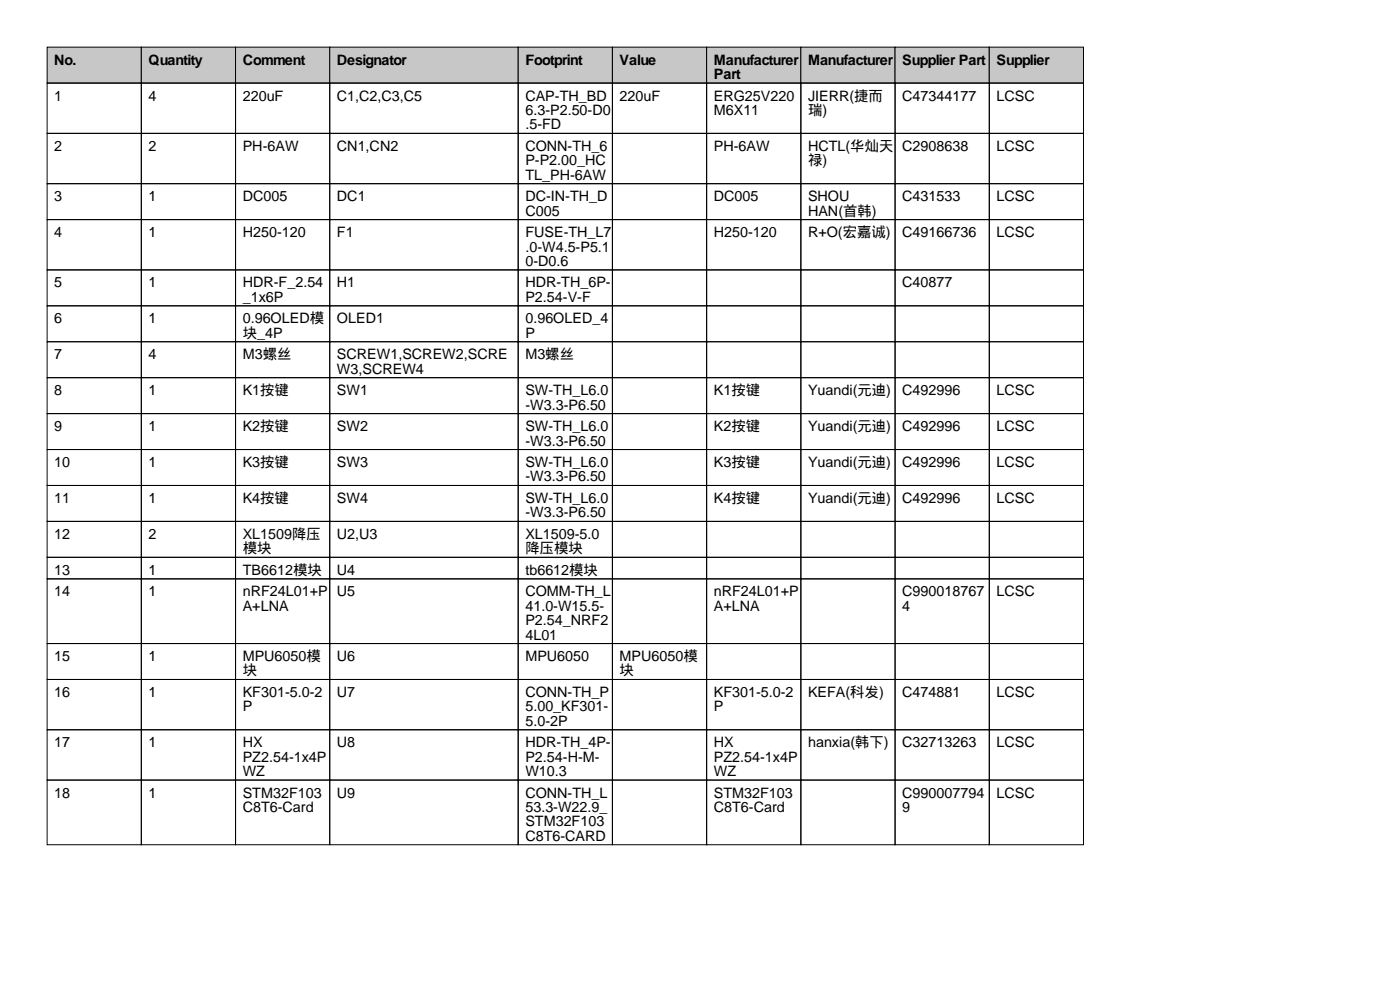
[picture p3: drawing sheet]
<svg xmlns="http://www.w3.org/2000/svg" width="297mm" height="210mm" viewBox="0 0 297 210" stroke-linecap="round" stroke-linejoin="round" font-family="sans-serif">
<defs><g id="words">
<g font-size="3">
<text x="11.5" y="13.7">No.</text>
<text x="31.5" y="13.7">Quantity</text>
<text x="51.5" y="13.7">Comment</text>
<text x="71.5" y="13.7">Designator</text>
<text x="111.5" y="13.7">Footprint</text>
<text x="131.5" y="13.7">Value</text>
<text x="151.5" y="13.7">Manufacturer</text>
<text x="151.5" y="16.8">Part</text>
<text x="171.5" y="13.7">Manufacturer</text>
<text x="191.5" y="13.7">Supplier Part</text>
<text x="211.5" y="13.7">Supplier</text>
<text x="11.5" y="21.3">1</text>
<text x="31.5" y="21.3">4</text>
<text x="51.5" y="21.3">220uF</text>
<text x="71.5" y="21.3">C1,C2,C3,C5</text>
<text x="111.5" y="21.3">CAP-TH_BD</text>
<text x="131.5" y="21.3">220uF</text>
<text x="151.5" y="21.3">ERG25V220</text>
<text x="171.5" y="21.3">JIERR(捷而</text>
<text x="191.5" y="21.3">C47344177</text>
<text x="211.5" y="21.3">LCSC</text>
<text x="111.5" y="24.4">6.3-P2.50-D0</text>
<text x="111.5" y="27.4">.5-FD</text>
<text x="151.5" y="24.4">M6X11</text>
<text x="171.5" y="24.4">瑞)</text>
<text x="11.5" y="32">2</text>
<text x="31.5" y="32">2</text>
<text x="51.5" y="32">PH-6AW</text>
<text x="71.5" y="32">CN1,CN2</text>
<text x="111.5" y="32">CONN-TH_6</text>
<text x="111.5" y="35.1">P-P2.00_HC</text>
<text x="151.5" y="32">PH-6AW</text>
<text x="171.5" y="32">HCTL(华灿天</text>
<text x="171.5" y="35.1">禄)</text>
<text x="191.5" y="32">C2908638</text>
<text x="211.5" y="32">LCSC</text>
<text x="111.5" y="38.1">TL_PH-6AW</text>
<text x="11.5" y="42.7">3</text>
<text x="31.5" y="42.7">1</text>
<text x="51.5" y="42.7">DC005</text>
<text x="71.5" y="42.7">DC1</text>
<text x="111.5" y="42.7">DC-IN-TH_D</text>
<text x="111.5" y="45.7">C005</text>
<text x="151.5" y="42.7">DC005</text>
<text x="171.5" y="42.7">SHOU</text>
<text x="171.5" y="45.7">HAN(首韩)</text>
<text x="191.5" y="42.7">C431533</text>
<text x="211.5" y="42.7">LCSC</text>
<text x="11.5" y="50.3">4</text>
<text x="31.5" y="50.3">1</text>
<text x="51.5" y="50.3">H250-120</text>
<text x="71.5" y="50.3">F1</text>
<text x="111.5" y="50.3">FUSE-TH_L7</text>
<text x="111.5" y="53.3">.0-W4.5-P5.1</text>
<text x="151.5" y="50.3">H250-120</text>
<text x="171.5" y="50.3">R+O(宏嘉诚)</text>
<text x="191.5" y="50.3">C49166736</text>
<text x="211.5" y="50.3">LCSC</text>
<text x="111.5" y="56.4">0-D0.6</text>
<text x="11.5" y="61">5</text>
<text x="31.5" y="61">1</text>
<text x="51.5" y="61">HDR-F_2.54</text>
<text x="51.5" y="64">_1x6P</text>
<text x="71.5" y="61">H1</text>
<text x="111.5" y="61">HDR-TH_6P-</text>
<text x="111.5" y="64">P2.54-V-F</text>
<text x="191.5" y="61">C40877</text>
<text x="11.5" y="68.6">6</text>
<text x="31.5" y="68.6">1</text>
<text x="51.5" y="68.6">0.96OLED模</text>
<text x="51.5" y="71.6">块_4P</text>
<text x="71.5" y="68.6">OLED1</text>
<text x="111.5" y="68.6">0.96OLED_4</text>
<text x="111.5" y="71.6">P</text>
<text x="11.5" y="76.2">7</text>
<text x="31.5" y="76.2">4</text>
<text x="51.5" y="76.2">M3螺丝</text>
<text x="71.5" y="76.2">SCREW1,SCREW2,SCRE</text>
<text x="111.5" y="76.2">M3螺丝</text>
<text x="11.5" y="83.8">8</text>
<text x="31.5" y="83.8">1</text>
<text x="51.5" y="83.8">K1按键</text>
<text x="71.5" y="79.3">W3,SCREW4</text>
<text x="71.5" y="83.8">SW1</text>
<text x="111.5" y="83.8">SW-TH_L6.0</text>
<text x="151.5" y="83.8">K1按键</text>
<text x="171.5" y="83.8">Yuandi(元迪)</text>
<text x="191.5" y="83.8">C492996</text>
<text x="211.5" y="83.8">LCSC</text>
<text x="111.5" y="86.9">-W3.3-P6.50</text>
<text x="11.5" y="91.4">9</text>
<text x="31.5" y="91.4">1</text>
<text x="51.5" y="91.4">K2按键</text>
<text x="71.5" y="91.4">SW2</text>
<text x="111.5" y="91.4">SW-TH_L6.0</text>
<text x="111.5" y="94.5">-W3.3-P6.50</text>
<text x="151.5" y="91.4">K2按键</text>
<text x="171.5" y="91.4">Yuandi(元迪)</text>
<text x="191.5" y="91.4">C492996</text>
<text x="211.5" y="91.4">LCSC</text>
<text x="11.5" y="99.1">10</text>
<text x="31.5" y="99.1">1</text>
<text x="51.5" y="99.1">K3按键</text>
<text x="71.5" y="99.1">SW3</text>
<text x="111.5" y="99.1">SW-TH_L6.0</text>
<text x="151.5" y="99.1">K3按键</text>
<text x="171.5" y="99.1">Yuandi(元迪)</text>
<text x="191.5" y="99.1">C492996</text>
<text x="211.5" y="99.1">LCSC</text>
<text x="11.5" y="106.7">11</text>
<text x="31.5" y="106.7">1</text>
<text x="51.5" y="106.7">K4按键</text>
<text x="71.5" y="106.7">SW4</text>
<text x="111.5" y="102.1">-W3.3-P6.50</text>
<text x="111.5" y="106.7">SW-TH_L6.0</text>
<text x="151.5" y="106.7">K4按键</text>
<text x="171.5" y="106.7">Yuandi(元迪)</text>
<text x="191.5" y="106.7">C492996</text>
<text x="211.5" y="106.7">LCSC</text>
<text x="111.5" y="109.7">-W3.3-P6.50</text>
<text x="11.5" y="114.3">12</text>
<text x="31.5" y="114.3">2</text>
<text x="51.5" y="114.3">XL1509降压</text>
<text x="51.5" y="117.4">模块</text>
<text x="71.5" y="114.3">U2,U3</text>
<text x="111.5" y="114.3">XL1509-5.0</text>
<text x="111.5" y="117.4">降压模块</text>
<text x="11.5" y="121.9">13</text>
<text x="31.5" y="121.9">1</text>
<text x="51.5" y="121.9">TB6612模块</text>
<text x="71.5" y="121.9">U4</text>
<text x="111.5" y="121.9">tb6612模块</text>
<text x="11.5" y="126.5">14</text>
<text x="31.5" y="126.5">1</text>
<text x="51.5" y="126.5">nRF24L01+P</text>
<text x="51.5" y="129.5">A+LNA</text>
<text x="71.5" y="126.5">U5</text>
<text x="111.5" y="126.5">COMM-TH_L</text>
<text x="111.5" y="129.5">41.0-W15.5-</text>
<text x="151.5" y="126.5">nRF24L01+P</text>
<text x="151.5" y="129.5">A+LNA</text>
<text x="191.5" y="126.5">C990018767</text>
<text x="191.5" y="129.5">4</text>
<text x="211.5" y="126.5">LCSC</text>
<text x="111.5" y="132.6">P2.54_NRF2</text>
<text x="111.5" y="135.6">4L01</text>
<text x="11.5" y="140.2">15</text>
<text x="31.5" y="140.2">1</text>
<text x="51.5" y="140.2">MPU6050模</text>
<text x="51.5" y="143.3">块</text>
<text x="71.5" y="140.2">U6</text>
<text x="111.5" y="140.2">MPU6050</text>
<text x="131.5" y="140.2">MPU6050模</text>
<text x="131.5" y="143.3">块</text>
<text x="11.5" y="147.8">16</text>
<text x="31.5" y="147.8">1</text>
<text x="51.5" y="147.8">KF301-5.0-2</text>
<text x="71.5" y="147.8">U7</text>
<text x="111.5" y="147.8">CONN-TH_P</text>
<text x="151.5" y="147.8">KF301-5.0-2</text>
<text x="171.5" y="147.8">KEFA(科发)</text>
<text x="191.5" y="147.8">C474881</text>
<text x="211.5" y="147.8">LCSC</text>
<text x="51.5" y="150.9">P</text>
<text x="111.5" y="150.9">5.00_KF301-</text>
<text x="111.5" y="153.9">5.0-2P</text>
<text x="151.5" y="150.9">P</text>
<text x="11.5" y="158.5">17</text>
<text x="31.5" y="158.5">1</text>
<text x="51.5" y="158.5">HX</text>
<text x="51.5" y="161.5">PZ2.54-1x4P</text>
<text x="71.5" y="158.5">U8</text>
<text x="111.5" y="158.5">HDR-TH_4P-</text>
<text x="111.5" y="161.5">P2.54-H-M-</text>
<text x="151.5" y="158.5">HX</text>
<text x="151.5" y="161.5">PZ2.54-1x4P</text>
<text x="171.5" y="158.5">hanxia(韩下)</text>
<text x="191.5" y="158.5">C32713263</text>
<text x="211.5" y="158.5">LCSC</text>
<text x="51.5" y="164.6">WZ</text>
<text x="111.5" y="164.6">W10.3</text>
<text x="151.5" y="164.6">WZ</text>
<text x="11.5" y="169.2">18</text>
<text x="31.5" y="169.2">1</text>
<text x="51.5" y="169.2">STM32F103</text>
<text x="51.5" y="172.2">C8T6-Card</text>
<text x="71.5" y="169.2">U9</text>
<text x="111.5" y="169.2">CONN-TH_L</text>
<text x="111.5" y="172.2">53.3-W22.9_</text>
<text x="151.5" y="169.2">STM32F103</text>
<text x="151.5" y="172.2">C8T6-Card</text>
<text x="191.5" y="169.2">C990007794</text>
<text x="191.5" y="172.2">9</text>
<text x="211.5" y="169.2">LCSC</text>
<text x="111.5" y="175.3">STM32F103</text>
<text x="111.5" y="178.3">C8T6-CARD</text>
</g>
</g></defs>
<g fill="#c7c7c7" stroke="#000" stroke-width=".21">
<path d="M10 10h20v7.6h-20z"/>
<path d="M30 10h20v7.6h-20z"/>
<path d="M50 10h20v7.6h-20z"/>
<path d="M70 10h40v7.6h-40z"/>
<path d="M110 10h20v7.6h-20z"/>
<path d="M130 10h20v7.6h-20z"/>
<path d="M150 10h20v7.6h-20z"/>
<path d="M170 10h20v7.6h-20z"/>
<path d="M190 10h20v7.6h-20z"/>
<path d="M210 10h20v7.6h-20z"/>
</g>
<g fill="none" stroke="#000" stroke-width=".21">
<path d="M10 17.6h20v10.7h-20zM30 17.6h20v10.7h-20zM50 17.6h20v10.7h-20zM70 17.6h40v10.7h-40zM110 17.6h20v10.7h-20zM130 17.6h20v10.7h-20zM150 17.6h20v10.7h-20zM170 17.6h20v10.7h-20zM190 17.6h20v10.7h-20zM210 17.6h20v10.7h-20zM10 28.3h20v10.7h-20zM10 39h20v7.6h-20z"/>
<path d="M30 28.3h20v10.7h-20zM30 39h20v7.6h-20zM50 28.3h20v10.7h-20zM50 39h20v7.6h-20zM70 28.3h40v10.7h-40zM70 39h40v7.6h-40zM110 28.3h20v10.7h-20zM110 39h20v7.6h-20zM130 28.3h20v10.7h-20zM130 39h20v7.6h-20zM150 28.3h20v10.7h-20zM150 39h20v7.6h-20z"/>
<path d="M170 28.3h20v10.7h-20zM170 39h20v7.6h-20zM190 28.3h20v10.7h-20zM190 39h20v7.6h-20zM210 28.3h20v10.7h-20zM210 39h20v7.6h-20zM10 46.6h20v10.6h-20zM10 57.2h20v7.7h-20zM30 46.6h20v10.6h-20zM30 57.2h20v7.7h-20zM50 46.6h20v10.6h-20zM50 57.2h20v7.7h-20z"/>
<path d="M70 46.6h40v10.6h-40zM70 57.2h40v7.7h-40zM110 46.6h20v10.6h-20zM110 57.2h20v7.7h-20zM130 46.6h20v10.6h-20zM130 57.2h20v7.7h-20zM150 46.6h20v10.6h-20zM150 57.2h20v7.7h-20zM170 46.6h20v10.6h-20zM170 57.2h20v7.7h-20zM190 46.6h20v10.6h-20zM190 57.2h20v7.7h-20z"/>
<path d="M210 46.6h20v10.6h-20zM210 57.2h20v7.7h-20zM10 64.9h20v7.6h-20zM10 72.5h20v7.6h-20zM30 64.9h20v7.6h-20zM30 72.5h20v7.6h-20zM50 64.9h20v7.6h-20zM50 72.5h20v7.6h-20zM70 64.9h40v7.6h-40zM70 72.5h40v7.6h-40zM110 64.9h20v7.6h-20zM110 72.5h20v7.6h-20z"/>
<path d="M130 64.9h20v7.6h-20zM130 72.5h20v7.6h-20zM150 64.9h20v7.6h-20zM150 72.5h20v7.6h-20zM170 64.9h20v7.6h-20zM170 72.5h20v7.6h-20zM190 64.9h20v7.6h-20zM190 72.5h20v7.6h-20zM210 64.9h20v7.6h-20zM210 72.5h20v7.6h-20zM10 80.1h20v7.6h-20zM10 87.7h20v7.6h-20z"/>
<path d="M10 95.3h20v7.7h-20zM30 80.1h20v7.6h-20zM30 87.7h20v7.6h-20zM30 95.3h20v7.7h-20zM50 80.1h20v7.6h-20zM50 87.7h20v7.6h-20zM50 95.3h20v7.7h-20zM70 80.1h40v7.6h-40zM70 87.7h40v7.6h-40zM70 95.3h40v7.7h-40zM110 80.1h20v7.6h-20zM110 87.7h20v7.6h-20z"/>
<path d="M110 95.3h20v7.7h-20zM130 80.1h20v7.6h-20zM130 87.7h20v7.6h-20zM130 95.3h20v7.7h-20zM150 80.1h20v7.6h-20zM150 87.7h20v7.6h-20zM150 95.3h20v7.7h-20zM170 80.1h20v7.6h-20zM170 87.7h20v7.6h-20zM170 95.3h20v7.7h-20zM190 80.1h20v7.6h-20zM190 87.7h20v7.6h-20z"/>
<path d="M190 95.3h20v7.7h-20zM210 80.1h20v7.6h-20zM210 87.7h20v7.6h-20zM210 95.3h20v7.7h-20zM10 103h20v7.6h-20zM10 110.6h20v7.6h-20zM10 118.2h20v4.6h-20zM30 103h20v7.6h-20zM30 110.6h20v7.6h-20zM30 118.2h20v4.6h-20zM50 103h20v7.6h-20zM50 110.6h20v7.6h-20z"/>
<path d="M50 118.2h20v4.6h-20zM70 103h40v7.6h-40zM70 110.6h40v7.6h-40zM70 118.2h40v4.6h-40zM110 103h20v7.6h-20zM110 110.6h20v7.6h-20zM110 118.2h20v4.6h-20zM130 103h20v7.6h-20zM130 110.6h20v7.6h-20zM130 118.2h20v4.6h-20zM150 103h20v7.6h-20zM150 110.6h20v7.6h-20z"/>
<path d="M150 118.2h20v4.6h-20zM170 103h20v7.6h-20zM170 110.6h20v7.6h-20zM170 118.2h20v4.6h-20zM190 103h20v7.6h-20zM190 110.6h20v7.6h-20zM190 118.2h20v4.6h-20zM210 103h20v7.6h-20zM210 110.6h20v7.6h-20zM210 118.2h20v4.6h-20zM10 122.8h20v13.7h-20zM10 136.5h20v7.6h-20z"/>
<path d="M30 122.8h20v13.7h-20zM30 136.5h20v7.6h-20zM50 122.8h20v13.7h-20zM50 136.5h20v7.6h-20zM70 122.8h40v13.7h-40zM70 136.5h40v7.6h-40zM110 122.8h20v13.7h-20zM110 136.5h20v7.6h-20zM130 122.8h20v13.7h-20zM130 136.5h20v7.6h-20zM150 122.8h20v13.7h-20zM150 136.5h20v7.6h-20z"/>
<path d="M170 122.8h20v13.7h-20zM170 136.5h20v7.6h-20zM190 122.8h20v13.7h-20zM190 136.5h20v7.6h-20zM210 122.8h20v13.7h-20zM210 136.5h20v7.6h-20zM10 144.1h20v10.7h-20zM10 154.8h20v10.6h-20zM30 144.1h20v10.7h-20zM30 154.8h20v10.6h-20zM50 144.1h20v10.7h-20zM50 154.8h20v10.6h-20z"/>
<path d="M70 144.1h40v10.7h-40zM70 154.8h40v10.6h-40zM110 144.1h20v10.7h-20zM110 154.8h20v10.6h-20zM130 144.1h20v10.7h-20zM130 154.8h20v10.6h-20zM150 144.1h20v10.7h-20zM150 154.8h20v10.6h-20zM170 144.1h20v10.7h-20zM170 154.8h20v10.6h-20zM190 144.1h20v10.7h-20zM190 154.8h20v10.6h-20z"/>
<path d="M210 144.1h20v10.7h-20zM210 154.8h20v10.6h-20zM10 165.4h20v13.8h-20zM30 165.4h20v13.8h-20zM50 165.4h20v13.8h-20zM70 165.4h40v13.8h-40zM110 165.4h20v13.8h-20zM130 165.4h20v13.8h-20zM150 165.4h20v13.8h-20zM170 165.4h20v13.8h-20zM190 165.4h20v13.8h-20zM210 165.4h20v13.8h-20z"/>
</g>
<use href="#words"/>
</svg>
